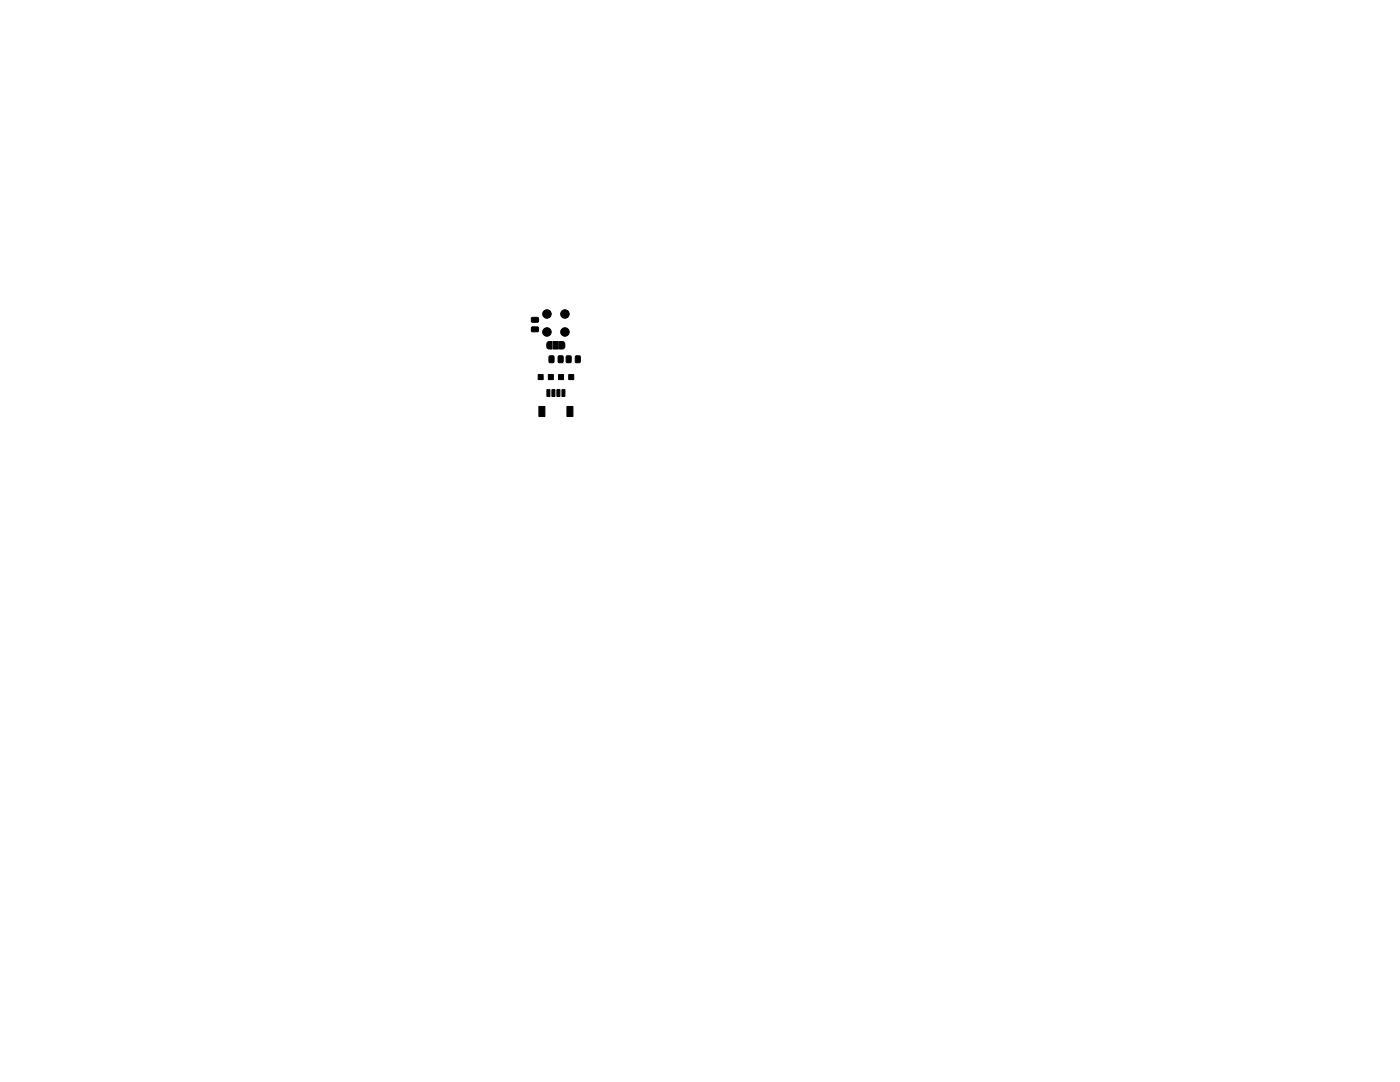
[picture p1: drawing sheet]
<svg xmlns="http://www.w3.org/2000/svg" width="279mm" height="216mm" viewBox="0 0 279 216" stroke-linecap="round" stroke-linejoin="round" font-family="sans-serif">
<g fill="#000" stroke="#000" stroke-width=".2">
<path d="M106.1 65.3l1.2-.1 .2 .3v.6l-.3 .1h-1l-.2-.2zM106.1 63.4l1.2-.1 .2 .3v.6l-.3 .1h-1l-.2-.2zM107.4 74.7h1v1h-1zM109.1 77.8h.6v1.3h-.6zM109.4 74.7h1v1h-1zM109.6 71.1l.7-.1 .3 .1v1l-.2 .3h-.6l-.2-.2zM110.1 77.8h.6v1.3h-.6zM109.3 68.3l.9-.2v1.5h-.7l-.3-.2-.1-.8zM110.4 68.1h1v1.5h-1zM111.1 77.8h.6v1.3h-.6zM111.4 71.1l.7-.1 .3 .1v1l-.2 .3h-.6l-.2-.2zM111.5 74.7h1v1h-1z"/>
<path d="M112.1 77.8h.6v1.3h-.6zM111.7 68.1l.6 .1 .3 .2 .1 .9-.3 .3h-.7zM113.1 71.1l.7-.1 .2 .1v1l-.2 .3h-.6l-.2-.2zM113.5 74.7h1v1h-1zM114.9 71.1l.7-.1 .2 .1v1l-.1 .3h-.6l-.3-.2zM107.5 81.1h1.2v2h-1.2zM113.1 81.1h1.2v2h-1.2z"/>
<circle cx="109.2" cy="62.7" r=".85"/>
<circle cx="109.2" cy="66.2" r=".85"/>
<circle cx="112.7" cy="62.7" r=".85"/>
<circle cx="112.7" cy="66.2" r=".85"/>
</g>
</svg>
